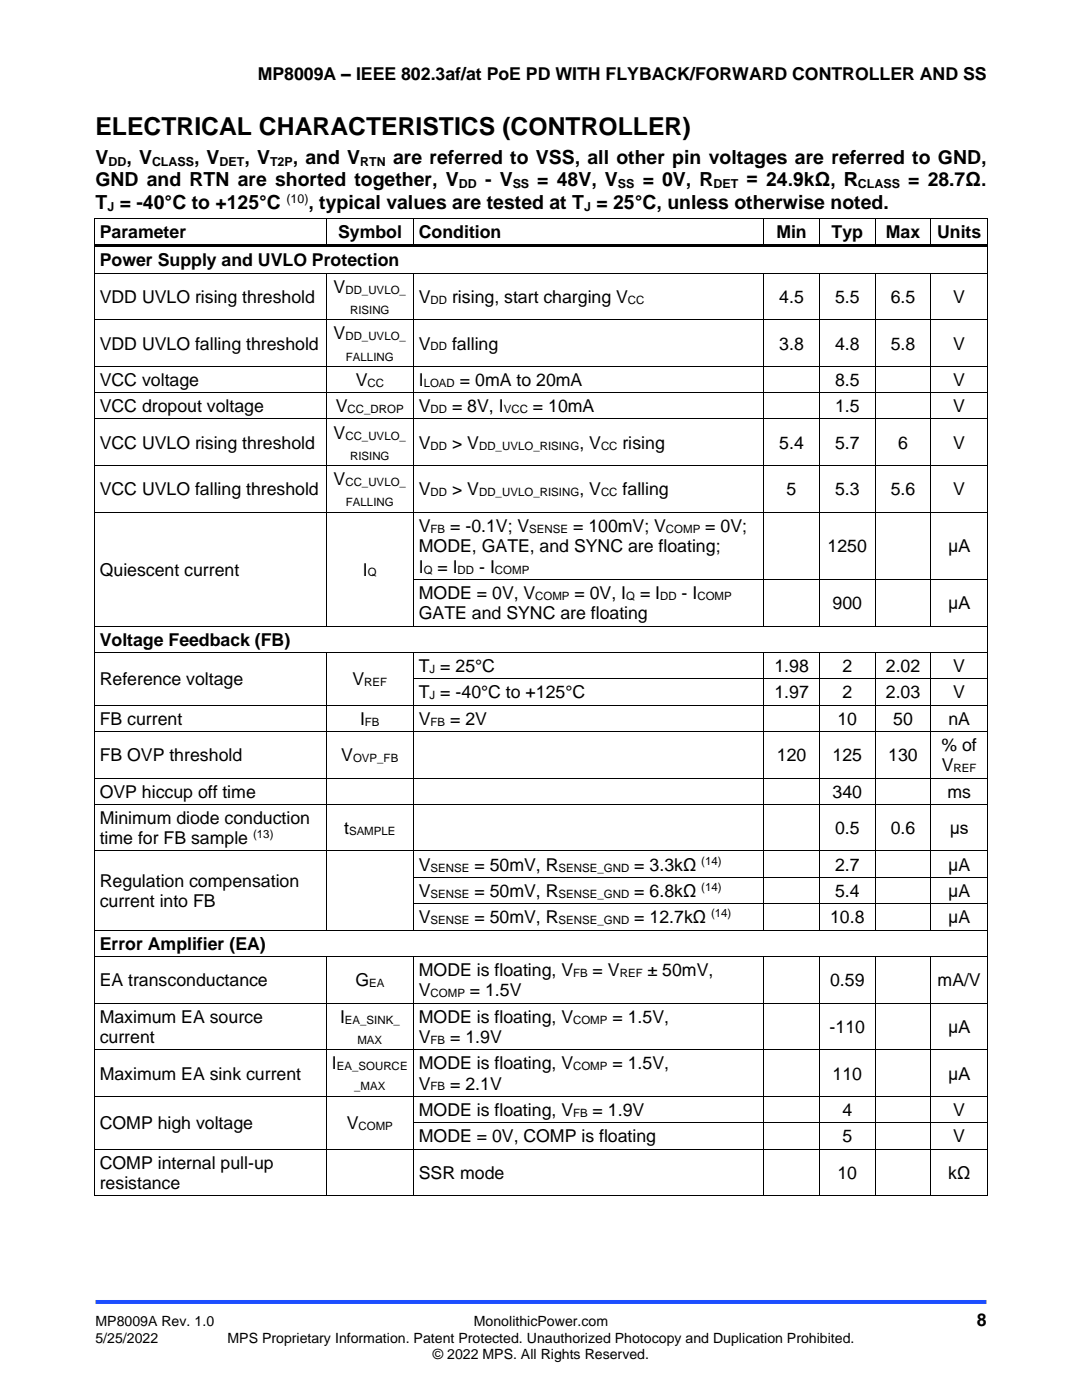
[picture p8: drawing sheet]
<svg xmlns="http://www.w3.org/2000/svg" width="216mm" height="279mm" viewBox="0 0 216 279" stroke-linecap="round" stroke-linejoin="round" font-family="sans-serif">
<defs><g id="words">
<text font-size="4.9" x="19" y="27">ELECTRICAL CHARACTERISTICS (CONTROLLER)</text>
<g font-size="3.9">
<text x="19" y="32.7">V</text>
<text x="25.2" y="32.7">, V</text>
<text x="38.7" y="32.7">, V</text>
<text x="48.8" y="32.7">, V</text>
<text x="58.4" y="32.7">, and V</text>
<text x="78.4" y="32.7">are referred to VSS, all other pin voltages are referred to GND,</text>
<text x="19" y="37.2">GND and RTN are shorted together, V</text>
<text x="19" y="41.7">T = -40°C to +125°C</text>
<text x="61.6" y="41.7">, typical values are tested at T = 25°C, unless otherwise noted.</text>
<text x="96.8" y="37.2">- V</text>
<text x="107.2" y="37.2">= 48V, V</text>
<text x="128.2" y="37.2">= 0V, R</text>
<text x="149" y="37.2">= 24.9kΩ, R</text>
<text x="181.2" y="37.2">= 28.7Ω.</text>
</g>
<g font-size="3.5">
<text x="51.4" y="16">MP8009A – IEEE 802.3af/at PoE PD WITH FLYBACK/FORWARD CONTROLLER AND SS</text>
<text x="19.9" y="47.5">Parameter</text>
<text x="67.4" y="47.5">Symbol</text>
<text x="83.6" y="47.5">Condition</text>
<text x="154.9" y="47.5">Min</text>
<text x="165.9" y="47.5">Typ</text>
<text x="176.8" y="47.5">Max</text>
<text x="187" y="47.5">Units</text>
<text x="19.9" y="53.2">Power Supply and UVLO Protection</text>
<text x="66.6" y="58.4">V</text>
<text x="19.9" y="60.4">VDD UVLO rising threshold</text>
<text x="83.6" y="60.4">V</text>
<text x="90.2" y="60.4">rising, start charging V</text>
<text x="155.5" y="60.4">4.5</text>
<text x="166.6" y="60.4">5.5</text>
<text x="177.7" y="60.4">6.5</text>
<text x="190.2" y="60.4">V</text>
<text x="19.9" y="69.8">VDD UVLO falling threshold</text>
<text x="66.6" y="67.7">V</text>
<text x="83.6" y="69.8">V</text>
<text x="90.2" y="69.8">falling</text>
<text x="155.5" y="69.8">3.8</text>
<text x="166.6" y="69.8">4.8</text>
<text x="177.7" y="69.8">5.8</text>
<text x="190.2" y="69.8">V</text>
<text x="19.9" y="77">VCC voltage</text>
<text x="71" y="77">V</text>
<text x="83.6" y="77">I</text>
<text x="91.8" y="77">= 0mA to 20mA</text>
<text x="166.6" y="77">8.5</text>
<text x="190.2" y="77">V</text>
<text x="19.9" y="82.3">VCC dropout voltage</text>
<text x="67" y="82.3">V</text>
<text x="83.6" y="82.3">V</text>
<text x="90.2" y="82.3">= 8V, I</text>
<text x="106.3" y="82.3">= 10mA</text>
<text x="166.6" y="82.3">1.5</text>
<text x="190.2" y="82.3">V</text>
<text x="19.9" y="89.6">VCC UVLO rising threshold</text>
<text x="66.6" y="87.6">V</text>
<text x="83.6" y="89.6">V</text>
<text x="90.2" y="89.6">&gt; V</text>
<text x="115.6" y="89.6">, V</text>
<text x="124.2" y="89.6">rising</text>
<text x="155.5" y="89.6">5.4</text>
<text x="166.6" y="89.6">5.7</text>
<text x="179.2" y="89.6">6</text>
<text x="190.2" y="89.6">V</text>
<text x="19.9" y="98.9">VCC UVLO falling threshold</text>
<text x="66.6" y="96.9">V</text>
<text x="83.6" y="98.9">V</text>
<text x="90.2" y="98.9">&gt; V</text>
<text x="115.6" y="98.9">, V</text>
<text x="124.2" y="98.9">falling</text>
<text x="157" y="98.9">5</text>
<text x="166.6" y="98.9">5.3</text>
<text x="177.7" y="98.9">5.6</text>
<text x="190.2" y="98.9">V</text>
<text x="83.6" y="106.2">V</text>
<text x="89.8" y="106.2">= -0.1V; V</text>
<text x="114.4" y="106.2">= 100mV; V</text>
<text x="140.7" y="106.2">= 0V;</text>
<text x="83.6" y="110.2">MODE, GATE, and SYNC are floating;</text>
<text x="165.1" y="110.2">1250</text>
<text x="189.2" y="110.2">μA</text>
<text x="19.9" y="114.9">Quiescent current</text>
<text x="72.4" y="114.9">I</text>
<text x="83.6" y="114.3">I</text>
<text x="83.6" y="119.5">MODE = 0V, V</text>
<text x="87.3" y="114.3">= I</text>
<text x="95.6" y="114.3">- I</text>
<text x="114.6" y="119.5">= 0V, I</text>
<text x="127.7" y="119.5">= I</text>
<text x="136" y="119.5">- I</text>
<text x="83.6" y="123.6">GATE and SYNC are floating</text>
<text x="166.1" y="121.6">900</text>
<text x="189.2" y="121.6">μA</text>
<text x="19.9" y="128.8">Voltage Feedback (FB)</text>
<text x="19.9" y="136.7">Reference voltage</text>
<text x="70.3" y="136.7">V</text>
<text x="83.6" y="134.1">T = 25°C</text>
<text x="154.5" y="134.1">1.98</text>
<text x="168.1" y="134.1">2</text>
<text x="176.8" y="134.1">2.02</text>
<text x="190.2" y="134.1">V</text>
<text x="83.6" y="139.4">T = -40°C to +125°C</text>
<text x="154.5" y="139.4">1.97</text>
<text x="168.1" y="139.4">2</text>
<text x="176.8" y="139.4">2.03</text>
<text x="190.2" y="139.4">V</text>
<text x="19.9" y="144.6">FB current</text>
<text x="71.8" y="144.6">I</text>
<text x="83.6" y="144.6">V</text>
<text x="89.8" y="144.6">= 2V</text>
<text x="167.1" y="144.6">10</text>
<text x="178.2" y="144.6">50</text>
<text x="187.8" y="149.9">% of</text>
<text x="189.2" y="144.6">nA</text>
<text x="19.9" y="151.9">FB OVP threshold</text>
<text x="68.1" y="151.9">V</text>
<text x="155" y="151.9">120</text>
<text x="166.1" y="151.9">125</text>
<text x="177.2" y="151.9">130</text>
<text x="187.9" y="153.9">V</text>
<text x="19.9" y="159.2">OVP hiccup off time</text>
<text x="166.1" y="159.2">340</text>
<text x="189" y="159.2">ms</text>
<text x="19.9" y="164.5">Minimum diode conduction</text>
<text x="68.7" y="166.5">t</text>
<text x="166.6" y="166.5">0.5</text>
<text x="177.7" y="166.5">0.6</text>
<text x="189.5" y="166.5">μs</text>
<text x="19.9" y="168.5">time for FB sample</text>
<text x="83.6" y="173.8">V</text>
<text x="94.7" y="173.8">= 50mV, R</text>
<text x="126.6" y="173.8">= 3.3kΩ</text>
<text x="166.6" y="173.8">2.7</text>
<text x="189.2" y="173.8">μA</text>
<text x="19.9" y="177">Regulation compensation</text>
<text x="83.6" y="179">V</text>
<text x="94.7" y="179">= 50mV, R</text>
<text x="126.6" y="179">= 6.8kΩ</text>
<text x="166.6" y="179">5.4</text>
<text x="189.2" y="179">μA</text>
<text x="19.9" y="181.1">current into FB</text>
<text x="83.6" y="184.3">V</text>
<text x="94.7" y="184.3">= 50mV, R</text>
<text x="126.6" y="184.3">= 12.7kΩ</text>
<text x="165.6" y="184.3">10.8</text>
<text x="189.2" y="184.3">μA</text>
<text x="19.9" y="189.5">Error Amplifier (EA)</text>
<text x="19.9" y="196.8">EA transconductance</text>
<text x="70.9" y="196.8">G</text>
<text x="83.6" y="194.8">MODE is floating, V</text>
<text x="118.3" y="194.8">= V</text>
<text x="129.2" y="194.8">± 50mV,</text>
<text x="165.6" y="196.8">0.59</text>
<text x="187.1" y="196.8">mA/V</text>
<text x="83.6" y="198.9">V</text>
<text x="93.8" y="198.9">= 1.5V</text>
<text x="19.9" y="204.1">Maximum EA source</text>
<text x="19.9" y="208.2">current</text>
<text x="67.8" y="204.1">I</text>
<text x="83.6" y="204.1">MODE is floating, V</text>
<text x="83.6" y="208.2">V</text>
<text x="89.8" y="208.2">= 1.9V</text>
<text x="122.2" y="204.1">= 1.5V,</text>
<text x="165.5" y="206.1">-110</text>
<text x="189.2" y="206.1">μA</text>
<text x="19.9" y="215.4">Maximum EA sink current</text>
<text x="66.2" y="213.4">I</text>
<text x="83.6" y="213.4">MODE is floating, V</text>
<text x="122.2" y="213.4">= 1.5V,</text>
<text x="166.1" y="215.4">110</text>
<text x="189.2" y="215.4">μA</text>
<text x="83.6" y="217.5">V</text>
<text x="89.8" y="217.5">= 2.1V</text>
<text x="19.9" y="225.4">COMP high voltage</text>
<text x="69.2" y="225.4">V</text>
<text x="83.6" y="222.7">MODE is floating, V</text>
<text x="83.6" y="228">MODE = 0V, COMP is floating</text>
<text x="118.3" y="222.7">= 1.9V</text>
<text x="168.1" y="222.7">4</text>
<text x="168.1" y="228">5</text>
<text x="190.2" y="222.7">V</text>
<text x="190.2" y="228">V</text>
<text x="19.9" y="233.2">COMP internal pull-up</text>
<text x="19.9" y="237.3">resistance</text>
<text x="83.6" y="235.3">SSR mode</text>
<text x="167.1" y="235.3">10</text>
<text x="189.2" y="235.3">kΩ</text>
<text x="194.9" y="264.6">8</text>
</g>
<g font-size="2.8">
<text x="19" y="264.6">MP8009A Rev. 1.0</text>
<text x="19" y="267.9">5/25/2022</text>
<text x="45.4" y="267.9">MPS Proprietary Information. Patent Protected. Unauthorized Photocopy and Duplication Prohibited.</text>
<text x="94.6" y="264.6">MonolithicPower.com</text>
<text x="86.4" y="271.2">© 2022 MPS. All Rights Reserved.</text>
</g>
<g font-size="2.5">
<text x="21.6" y="33.1">DD</text>
<text x="30.3" y="33.1">CLASS</text>
<text x="43.8" y="33.1">DET</text>
<text x="53.9" y="33.1">T2P</text>
<text x="71.9" y="33.1">RTN</text>
<text x="57.2" y="40.4">(10)</text>
<text x="91.6" y="37.5">DD</text>
<text x="102.3" y="37.5">SS</text>
<text x="123.3" y="37.5">SS</text>
<text x="142.4" y="37.5">DET</text>
<text x="171.2" y="37.5">CLASS</text>
<text x="21.4" y="42">J</text>
<text x="116.6" y="42">J</text>
</g>
<g font-size="2.3">
<text x="68.9" y="58.6">DD_UVLO_</text>
<text x="69.9" y="62.6">RISING</text>
<text x="85.9" y="60.6">DD</text>
<text x="125.3" y="60.6">CC</text>
<text x="68.9" y="67.9">DD_UVLO_</text>
<text x="69" y="72">FALLING</text>
<text x="85.9" y="69.9">DD</text>
<text x="73.3" y="77.2">CC</text>
<text x="84.5" y="77.2">LOAD</text>
<text x="69.4" y="82.5">CC_DROP</text>
<text x="85.9" y="82.5">DD</text>
<text x="100.5" y="82.5">VCC</text>
<text x="68.9" y="87.7">CC_UVLO_</text>
<text x="85.9" y="89.7">DD</text>
<text x="95.6" y="89.7">DD_UVLO_RISING</text>
<text x="119.9" y="89.7">CC</text>
<text x="69.9" y="91.8">RISING</text>
<text x="68.9" y="97">CC_UVLO_</text>
<text x="69" y="101.1">FALLING</text>
<text x="85.9" y="99">DD</text>
<text x="95.6" y="99">DD_UVLO_RISING</text>
<text x="119.9" y="99">CC</text>
<text x="85.9" y="106.3">FB</text>
<text x="105.6" y="106.3">SENSE</text>
<text x="132.9" y="106.3">COMP</text>
<text x="73.4" y="115">Q</text>
<text x="84.5" y="114.5">Q</text>
<text x="91.3" y="114.5">DD</text>
<text x="98.7" y="114.5">COMP</text>
<text x="106.8" y="119.7">COMP</text>
<text x="125" y="119.7">Q</text>
<text x="131.7" y="119.7">DD</text>
<text x="139.2" y="119.7">COMP</text>
<text x="72.7" y="136.9">REF</text>
<text x="85.7" y="134.3">J</text>
<text x="85.7" y="139.5">J</text>
<text x="72.8" y="144.8">FB</text>
<text x="85.9" y="144.8">FB</text>
<text x="70.4" y="152.1">OVP_FB</text>
<text x="190.3" y="154.1">REF</text>
<text x="50.5" y="167.3">(13)</text>
<text x="69.6" y="166.6">SAMPLE</text>
<text x="85.9" y="173.9">SENSE</text>
<text x="111.4" y="173.9">SENSE_GND</text>
<text x="139.9" y="172.5">(14)</text>
<text x="85.9" y="179.2">SENSE</text>
<text x="111.4" y="179.2">SENSE_GND</text>
<text x="139.9" y="177.8">(14)</text>
<text x="85.9" y="184.4">SENSE</text>
<text x="111.4" y="184.4">SENSE_GND</text>
<text x="141.9" y="183">(14)</text>
<text x="73.7" y="197">EA</text>
<text x="114.4" y="195">FB</text>
<text x="123.6" y="195">REF</text>
<text x="85.9" y="199">COMP</text>
<text x="68.8" y="204.3">EA_SINK_</text>
<text x="71.3" y="208.3">MAX</text>
<text x="85.9" y="208.3">FB</text>
<text x="114.4" y="204.3">COMP</text>
<text x="67.2" y="213.6">EA_SOURCE</text>
<text x="114.4" y="213.6">COMP</text>
<text x="70.7" y="217.6">_MAX</text>
<text x="85.9" y="217.6">FB</text>
<text x="71.6" y="225.5">COMP</text>
<text x="114.4" y="222.9">FB</text>
</g>
</g></defs>
<path d="M19 259.8h177.8" fill="none" stroke="#1c4eff" stroke-width=".79" stroke-linecap="butt"/>
<g fill="#000">
<path d="M18.8 43.5h.2v.7h-.2z" fill-rule="evenodd"/>
<path d="M18.8 43.5h.2v.2h-.2z" fill-rule="evenodd"/>
<path d="M18.8 48.8h.2v1h-.2z" fill-rule="evenodd"/>
<path d="M18.8 54.4h.2v.7h-.2z" fill-rule="evenodd"/>
<path d="M19 48.8h46v.5h-46z" fill-rule="evenodd"/>
<path d="M65 43.7h.2v.5h-.2z" fill-rule="evenodd"/>
<path d="M65 43.5h.2v.2h-.2z" fill-rule="evenodd"/>
<path d="M65 48.8h.5v.5h-.5z" fill-rule="evenodd"/>
<path d="M65 54.6h.2v.5h-.2z" fill-rule="evenodd"/>
<path d="M65 54.4h.2v.2h-.2z" fill-rule="evenodd"/>
<path d="M65.5 48.8h17v.5h-17z" fill-rule="evenodd"/>
<path d="M82.5 43.7h.1v.5h-.1z" fill-rule="evenodd"/>
<path d="M82.5 43.5h.1v.2h-.1z" fill-rule="evenodd"/>
<path d="M82.5 48.8h.5v.5h-.5z" fill-rule="evenodd"/>
<path d="M82.5 54.6h.1v.5h-.1z" fill-rule="evenodd"/>
<path d="M82.5 54.4h.1v.2h-.1z" fill-rule="evenodd"/>
<path d="M83 48.8h69.3v.5h-69.3z" fill-rule="evenodd"/>
<path d="M152.3 43.7h.2v.5h-.2z" fill-rule="evenodd"/>
<path d="M152.3 43.5h.2v.2h-.2z" fill-rule="evenodd"/>
<path d="M152.3 48.8h.6v.5h-.6z" fill-rule="evenodd"/>
<path d="M152.3 54.6h.2v.5h-.2z" fill-rule="evenodd"/>
<path d="M152.3 54.4h.2v.2h-.2z" fill-rule="evenodd"/>
<path d="M152.9 48.8h10.5v.5h-10.5z" fill-rule="evenodd"/>
<path d="M163.4 43.7h.2v.5h-.2z" fill-rule="evenodd"/>
<path d="M163.4 43.5h.2v.2h-.2z" fill-rule="evenodd"/>
<path d="M163.4 48.8h.6v.5h-.6z" fill-rule="evenodd"/>
<path d="M163.4 54.6h.2v.5h-.2z" fill-rule="evenodd"/>
<path d="M163.4 54.4h.2v.2h-.2z" fill-rule="evenodd"/>
<path d="M164 48.8h10.6v.5h-10.6z" fill-rule="evenodd"/>
<path d="M174.6 43.7h.1v.5h-.1z" fill-rule="evenodd"/>
<path d="M174.6 43.5h.1v.2h-.1z" fill-rule="evenodd"/>
<path d="M174.6 48.8h.5v.5h-.5z" fill-rule="evenodd"/>
<path d="M174.6 54.6h.1v.5h-.1z" fill-rule="evenodd"/>
<path d="M174.6 54.4h.1v.2h-.1z" fill-rule="evenodd"/>
<path d="M175.1 48.8h10.6v.5h-10.6z" fill-rule="evenodd"/>
<path d="M185.7 43.7h.1v.5h-.1z" fill-rule="evenodd"/>
<path d="M185.7 43.5h.1v.2h-.1z" fill-rule="evenodd"/>
<path d="M185.7 48.8h.5v.5h-.5z" fill-rule="evenodd"/>
<path d="M185.7 54.6h.1v.5h-.1z" fill-rule="evenodd"/>
<path d="M185.7 54.4h.1v.2h-.1z" fill-rule="evenodd"/>
<path d="M186.2 48.8h10.8v.5h-10.8z" fill-rule="evenodd"/>
<path d="M197 43.5h.1v.7h-.1z" fill-rule="evenodd"/>
<path d="M197 43.5h.1v.2h-.1z" fill-rule="evenodd"/>
<path d="M197 48.8h.1v1h-.1z" fill-rule="evenodd"/>
<path d="M197 54.4h.1v.7h-.1z" fill-rule="evenodd"/>
<path d="M18.8 63.7h.2v.7h-.2z" fill-rule="evenodd"/>
<path d="M18.8 73h.2v.7h-.2z" fill-rule="evenodd"/>
<path d="M18.8 78.3h.2v.7h-.2z" fill-rule="evenodd"/>
<path d="M65 63.7h.2v.7h-.2z" fill-rule="evenodd"/>
<path d="M65 73h.2v.7h-.2z" fill-rule="evenodd"/>
<path d="M65 78.3h.2v.7h-.2z" fill-rule="evenodd"/>
<path d="M82.5 63.7h.1v.7h-.1z" fill-rule="evenodd"/>
<path d="M82.5 73h.1v.7h-.1z" fill-rule="evenodd"/>
<path d="M82.5 78.3h.1v.7h-.1z" fill-rule="evenodd"/>
<path d="M152.3 63.7h.2v.7h-.2z" fill-rule="evenodd"/>
<path d="M152.3 73h.2v.7h-.2z" fill-rule="evenodd"/>
<path d="M152.3 78.3h.2v.7h-.2z" fill-rule="evenodd"/>
<path d="M163.4 63.7h.2v.7h-.2z" fill-rule="evenodd"/>
<path d="M163.4 73h.2v.7h-.2z" fill-rule="evenodd"/>
<path d="M163.4 78.3h.2v.7h-.2z" fill-rule="evenodd"/>
<path d="M174.6 63.7h.1v.7h-.1z" fill-rule="evenodd"/>
<path d="M174.6 73h.1v.7h-.1z" fill-rule="evenodd"/>
<path d="M174.6 78.3h.1v.7h-.1z" fill-rule="evenodd"/>
<path d="M185.7 63.7h.1v.7h-.1z" fill-rule="evenodd"/>
<path d="M185.7 73h.1v.7h-.1z" fill-rule="evenodd"/>
<path d="M185.7 78.3h.1v.7h-.1z" fill-rule="evenodd"/>
<path d="M197 63.7h.1v.7h-.1z" fill-rule="evenodd"/>
<path d="M197 73h.1v.7h-.1z" fill-rule="evenodd"/>
<path d="M197 78.3h.1v.7h-.1z" fill-rule="evenodd"/>
<path d="M18.8 83.5h.2v.7h-.2z" fill-rule="evenodd"/>
<path d="M18.8 92.8h.2v.7h-.2z" fill-rule="evenodd"/>
<path d="M65 83.5h.2v.7h-.2z" fill-rule="evenodd"/>
<path d="M65 92.8h.2v.7h-.2z" fill-rule="evenodd"/>
<path d="M82.5 83.5h.1v.7h-.1z" fill-rule="evenodd"/>
<path d="M82.5 92.8h.1v.7h-.1z" fill-rule="evenodd"/>
<path d="M152.3 83.5h.2v.7h-.2z" fill-rule="evenodd"/>
<path d="M152.3 92.8h.2v.7h-.2z" fill-rule="evenodd"/>
<path d="M163.4 83.5h.2v.7h-.2z" fill-rule="evenodd"/>
<path d="M163.4 92.8h.2v.7h-.2z" fill-rule="evenodd"/>
<path d="M174.6 83.5h.1v.7h-.1z" fill-rule="evenodd"/>
<path d="M174.6 92.8h.1v.7h-.1z" fill-rule="evenodd"/>
<path d="M185.7 83.5h.1v.7h-.1z" fill-rule="evenodd"/>
<path d="M185.7 92.8h.1v.7h-.1z" fill-rule="evenodd"/>
<path d="M197 83.5h.1v.7h-.1z" fill-rule="evenodd"/>
<path d="M197 92.8h.1v.7h-.1z" fill-rule="evenodd"/>
<path d="M18.8 102.2h.2v.7h-.2z" fill-rule="evenodd"/>
<path d="M18.8 115.5h.2v.7h-.2z" fill-rule="evenodd"/>
<path d="M65 102.2h.2v.7h-.2z" fill-rule="evenodd"/>
<path d="M65 115.5h.2v.7h-.2z" fill-rule="evenodd"/>
<path d="M82.5 102.2h.1v.7h-.1z" fill-rule="evenodd"/>
<path d="M82.5 115.5h.1v.7h-.1z" fill-rule="evenodd"/>
<path d="M152.3 102.2h.2v.7h-.2z" fill-rule="evenodd"/>
<path d="M152.3 115.5h.2v.7h-.2z" fill-rule="evenodd"/>
<path d="M163.4 102.2h.2v.7h-.2z" fill-rule="evenodd"/>
<path d="M163.4 115.5h.2v.7h-.2z" fill-rule="evenodd"/>
<path d="M174.6 102.2h.1v.7h-.1z" fill-rule="evenodd"/>
<path d="M174.6 115.5h.1v.7h-.1z" fill-rule="evenodd"/>
<path d="M185.7 102.2h.1v.7h-.1z" fill-rule="evenodd"/>
<path d="M185.7 115.5h.1v.7h-.1z" fill-rule="evenodd"/>
<path d="M197 102.2h.1v.7h-.1z" fill-rule="evenodd"/>
<path d="M197 115.5h.1v.7h-.1z" fill-rule="evenodd"/>
<path d="M18.8 124.8h.2v.7h-.2z" fill-rule="evenodd"/>
<path d="M18.8 130.1h.2v.7h-.2z" fill-rule="evenodd"/>
<path d="M18.8 135.4h.2v.7h-.2z" fill-rule="evenodd"/>
<path d="M65 124.8h.2v.2h-.2z" fill-rule="evenodd"/>
<path d="M65 130.3h.2v.5h-.2z" fill-rule="evenodd"/>
<path d="M65 130.1h.2v.2h-.2z" fill-rule="evenodd"/>
<path d="M65 135.4h.2v.7h-.2z" fill-rule="evenodd"/>
<path d="M82.5 124.8h.1v.2h-.1z" fill-rule="evenodd"/>
<path d="M82.5 130.3h.1v.5h-.1z" fill-rule="evenodd"/>
<path d="M82.5 130.1h.1v.2h-.1z" fill-rule="evenodd"/>
<path d="M82.5 135.4h.1v.7h-.1z" fill-rule="evenodd"/>
<path d="M152.3 124.8h.2v.2h-.2z" fill-rule="evenodd"/>
<path d="M152.3 130.3h.2v.5h-.2z" fill-rule="evenodd"/>
<path d="M152.3 130.1h.2v.2h-.2z" fill-rule="evenodd"/>
<path d="M152.3 135.4h.2v.7h-.2z" fill-rule="evenodd"/>
<path d="M163.4 124.8h.2v.2h-.2z" fill-rule="evenodd"/>
<path d="M163.4 130.3h.2v.5h-.2z" fill-rule="evenodd"/>
<path d="M163.4 130.1h.2v.2h-.2z" fill-rule="evenodd"/>
<path d="M163.4 135.4h.2v.7h-.2z" fill-rule="evenodd"/>
<path d="M174.6 124.8h.1v.2h-.1z" fill-rule="evenodd"/>
<path d="M174.6 130.3h.1v.5h-.1z" fill-rule="evenodd"/>
<path d="M174.6 130.1h.1v.2h-.1z" fill-rule="evenodd"/>
<path d="M174.6 135.4h.1v.7h-.1z" fill-rule="evenodd"/>
<path d="M185.7 124.8h.1v.2h-.1z" fill-rule="evenodd"/>
<path d="M185.7 130.3h.1v.5h-.1z" fill-rule="evenodd"/>
<path d="M185.7 130.1h.1v.2h-.1z" fill-rule="evenodd"/>
<path d="M185.7 135.4h.1v.7h-.1z" fill-rule="evenodd"/>
<path d="M197 124.8h.1v.7h-.1z" fill-rule="evenodd"/>
<path d="M197 130.1h.1v.7h-.1z" fill-rule="evenodd"/>
<path d="M197 135.4h.1v.7h-.1z" fill-rule="evenodd"/>
<path d="M18.8 140.6h.2v.7h-.2z" fill-rule="evenodd"/>
<path d="M18.8 145.9h.2v.7h-.2z" fill-rule="evenodd"/>
<path d="M18.8 155.2h.2v.7h-.2z" fill-rule="evenodd"/>
<path d="M65 140.6h.2v.7h-.2z" fill-rule="evenodd"/>
<path d="M65 145.9h.2v.7h-.2z" fill-rule="evenodd"/>
<path d="M65 155.2h.2v.7h-.2z" fill-rule="evenodd"/>
<path d="M82.5 140.6h.1v.7h-.1z" fill-rule="evenodd"/>
<path d="M82.5 145.9h.1v.7h-.1z" fill-rule="evenodd"/>
<path d="M82.5 155.2h.1v.7h-.1z" fill-rule="evenodd"/>
<path d="M152.3 140.6h.2v.7h-.2z" fill-rule="evenodd"/>
<path d="M152.3 145.9h.2v.7h-.2z" fill-rule="evenodd"/>
<path d="M152.3 155.2h.2v.7h-.2z" fill-rule="evenodd"/>
<path d="M163.4 140.6h.2v.7h-.2z" fill-rule="evenodd"/>
<path d="M163.4 145.9h.2v.7h-.2z" fill-rule="evenodd"/>
<path d="M163.4 155.2h.2v.7h-.2z" fill-rule="evenodd"/>
<path d="M174.6 140.6h.1v.7h-.1z" fill-rule="evenodd"/>
<path d="M174.6 145.9h.1v.7h-.1z" fill-rule="evenodd"/>
<path d="M174.6 155.2h.1v.7h-.1z" fill-rule="evenodd"/>
<path d="M185.7 140.6h.1v.7h-.1z" fill-rule="evenodd"/>
<path d="M185.7 145.9h.1v.7h-.1z" fill-rule="evenodd"/>
<path d="M185.7 155.2h.1v.7h-.1z" fill-rule="evenodd"/>
<path d="M197 140.6h.1v.7h-.1z" fill-rule="evenodd"/>
<path d="M197 145.9h.1v.7h-.1z" fill-rule="evenodd"/>
<path d="M197 155.2h.1v.7h-.1z" fill-rule="evenodd"/>
<path d="M18.8 160.5h.2v.7h-.2z" fill-rule="evenodd"/>
<path d="M18.8 169.7h.2v.7h-.2z" fill-rule="evenodd"/>
<path d="M18.8 175h.2v.7h-.2z" fill-rule="evenodd"/>
<path d="M65 160.5h.2v.7h-.2z" fill-rule="evenodd"/>
<path d="M65 169.7h.2v.7h-.2z" fill-rule="evenodd"/>
<path d="M65 175h.2v.7h-.2z" fill-rule="evenodd"/>
<path d="M82.5 160.5h.1v.7h-.1z" fill-rule="evenodd"/>
<path d="M82.5 169.7h.1v.7h-.1z" fill-rule="evenodd"/>
<path d="M82.5 175h.1v.7h-.1z" fill-rule="evenodd"/>
<path d="M152.3 160.5h.2v.7h-.2z" fill-rule="evenodd"/>
<path d="M152.3 169.7h.2v.7h-.2z" fill-rule="evenodd"/>
<path d="M152.3 175h.2v.7h-.2z" fill-rule="evenodd"/>
<path d="M163.4 160.5h.2v.7h-.2z" fill-rule="evenodd"/>
<path d="M163.4 169.7h.2v.7h-.2z" fill-rule="evenodd"/>
<path d="M163.4 175h.2v.7h-.2z" fill-rule="evenodd"/>
<path d="M174.6 160.5h.1v.7h-.1z" fill-rule="evenodd"/>
<path d="M174.6 169.7h.1v.7h-.1z" fill-rule="evenodd"/>
<path d="M174.6 175h.1v.7h-.1z" fill-rule="evenodd"/>
<path d="M185.7 160.5h.1v.7h-.1z" fill-rule="evenodd"/>
<path d="M185.7 169.7h.1v.7h-.1z" fill-rule="evenodd"/>
<path d="M185.7 175h.1v.7h-.1z" fill-rule="evenodd"/>
<path d="M197 160.5h.1v.7h-.1z" fill-rule="evenodd"/>
<path d="M197 169.7h.1v.7h-.1z" fill-rule="evenodd"/>
<path d="M197 175h.1v.7h-.1z" fill-rule="evenodd"/>
<path d="M18.8 180.3h.2v.7h-.2z" fill-rule="evenodd"/>
<path d="M18.8 185.5h.2v.7h-.2z" fill-rule="evenodd"/>
<path d="M18.8 190.8h.2v.7h-.2z" fill-rule="evenodd"/>
<path d="M65 180.3h.2v.7h-.2z" fill-rule="evenodd"/>
<path d="M65 185.5h.2v.2h-.2z" fill-rule="evenodd"/>
<path d="M65 191h.2v.5h-.2z" fill-rule="evenodd"/>
<path d="M65 190.8h.2v.2h-.2z" fill-rule="evenodd"/>
<path d="M82.5 180.3h.1v.7h-.1z" fill-rule="evenodd"/>
<path d="M82.5 185.5h.1v.2h-.1z" fill-rule="evenodd"/>
<path d="M82.5 191h.1v.5h-.1z" fill-rule="evenodd"/>
<path d="M82.5 190.8h.1v.2h-.1z" fill-rule="evenodd"/>
<path d="M152.3 180.3h.2v.7h-.2z" fill-rule="evenodd"/>
<path d="M152.3 185.5h.2v.2h-.2z" fill-rule="evenodd"/>
<path d="M152.3 191h.2v.5h-.2z" fill-rule="evenodd"/>
<path d="M152.3 190.8h.2v.2h-.2z" fill-rule="evenodd"/>
<path d="M163.4 180.3h.2v.7h-.2z" fill-rule="evenodd"/>
<path d="M163.4 185.5h.2v.2h-.2z" fill-rule="evenodd"/>
<path d="M163.4 191h.2v.5h-.2z" fill-rule="evenodd"/>
<path d="M163.4 190.8h.2v.2h-.2z" fill-rule="evenodd"/>
<path d="M174.6 180.3h.1v.7h-.1z" fill-rule="evenodd"/>
<path d="M174.6 185.5h.1v.2h-.1z" fill-rule="evenodd"/>
<path d="M174.6 191h.1v.5h-.1z" fill-rule="evenodd"/>
<path d="M174.6 190.8h.1v.2h-.1z" fill-rule="evenodd"/>
<path d="M185.7 180.3h.1v.7h-.1z" fill-rule="evenodd"/>
<path d="M185.7 185.5h.1v.2h-.1z" fill-rule="evenodd"/>
<path d="M185.7 191h.1v.5h-.1z" fill-rule="evenodd"/>
<path d="M185.7 190.8h.1v.2h-.1z" fill-rule="evenodd"/>
<path d="M197 180.3h.1v.7h-.1z" fill-rule="evenodd"/>
<path d="M197 185.5h.1v.7h-.1z" fill-rule="evenodd"/>
<path d="M197 190.8h.1v.7h-.1z" fill-rule="evenodd"/>
<path d="M18.8 200.1h.2v.7h-.2z" fill-rule="evenodd"/>
<path d="M18.8 209.4h.2v.7h-.2z" fill-rule="evenodd"/>
<path d="M18.8 218.7h.2v.7h-.2z" fill-rule="evenodd"/>
<path d="M65 200.1h.2v.7h-.2z" fill-rule="evenodd"/>
<path d="M65 209.4h.2v.7h-.2z" fill-rule="evenodd"/>
<path d="M65 218.7h.2v.7h-.2z" fill-rule="evenodd"/>
<path d="M82.5 200.1h.1v.7h-.1z" fill-rule="evenodd"/>
<path d="M82.5 209.4h.1v.7h-.1z" fill-rule="evenodd"/>
<path d="M82.5 218.7h.1v.7h-.1z" fill-rule="evenodd"/>
<path d="M152.3 200.1h.2v.7h-.2z" fill-rule="evenodd"/>
<path d="M152.3 209.4h.2v.7h-.2z" fill-rule="evenodd"/>
<path d="M152.3 218.7h.2v.7h-.2z" fill-rule="evenodd"/>
<path d="M163.4 200.1h.2v.7h-.2z" fill-rule="evenodd"/>
<path d="M163.4 209.4h.2v.7h-.2z" fill-rule="evenodd"/>
<path d="M163.4 218.7h.2v.7h-.2z" fill-rule="evenodd"/>
<path d="M174.6 200.1h.1v.7h-.1z" fill-rule="evenodd"/>
<path d="M174.6 209.4h.1v.7h-.1z" fill-rule="evenodd"/>
<path d="M174.6 218.7h.1v.7h-.1z" fill-rule="evenodd"/>
<path d="M185.7 200.1h.1v.7h-.1z" fill-rule="evenodd"/>
<path d="M185.7 209.4h.1v.7h-.1z" fill-rule="evenodd"/>
<path d="M185.7 218.7h.1v.7h-.1z" fill-rule="evenodd"/>
<path d="M197 200.1h.1v.7h-.1z" fill-rule="evenodd"/>
<path d="M197 209.4h.1v.7h-.1z" fill-rule="evenodd"/>
<path d="M197 218.7h.1v.7h-.1z" fill-rule="evenodd"/>
<path d="M18.8 224h.2v.7h-.2z" fill-rule="evenodd"/>
<path d="M18.8 229.2h.2v.7h-.2z" fill-rule="evenodd"/>
<path d="M18.8 238.6h.2v.1h-.2z" fill-rule="evenodd"/>
<path d="M18.8 238.6h.2v.1h-.2z" fill-rule="evenodd"/>
<path d="M65 224h.2v.7h-.2z" fill-rule="evenodd"/>
<path d="M65 229.2h.2v.7h-.2z" fill-rule="evenodd"/>
<path d="M65 238.6h.2v.1h-.2z" fill-rule="evenodd"/>
<path d="M82.5 224h.1v.7h-.1z" fill-rule="evenodd"/>
<path d="M82.5 229.2h.1v.7h-.1z" fill-rule="evenodd"/>
<path d="M82.5 238.6h.1v.1h-.1z" fill-rule="evenodd"/>
<path d="M152.3 224h.2v.7h-.2z" fill-rule="evenodd"/>
<path d="M152.3 229.2h.2v.7h-.2z" fill-rule="evenodd"/>
<path d="M152.3 238.6h.2v.1h-.2z" fill-rule="evenodd"/>
<path d="M163.4 224h.2v.7h-.2z" fill-rule="evenodd"/>
<path d="M163.4 229.2h.2v.7h-.2z" fill-rule="evenodd"/>
<path d="M163.4 238.6h.2v.1h-.2z" fill-rule="evenodd"/>
<path d="M174.6 224h.1v.7h-.1z" fill-rule="evenodd"/>
<path d="M174.6 229.2h.1v.7h-.1z" fill-rule="evenodd"/>
<path d="M174.6 238.6h.1v.1h-.1z" fill-rule="evenodd"/>
<path d="M185.7 224h.1v.7h-.1z" fill-rule="evenodd"/>
<path d="M185.7 229.2h.1v.7h-.1z" fill-rule="evenodd"/>
<path d="M185.7 238.6h.1v.1h-.1z" fill-rule="evenodd"/>
<path d="M197 224h.1v.7h-.1z" fill-rule="evenodd"/>
<path d="M197 229.2h.1v.7h-.1z" fill-rule="evenodd"/>
<path d="M197 238.6h.1v.1h-.1z" fill-rule="evenodd"/>
<path d="M197 238.6h.1v.1h-.1z" fill-rule="evenodd"/>
</g>
<g fill="none" stroke="#000" stroke-width=".2">
<path d="M18.9 44.2v4.6M18.9 49.8v4.6M18.9 55.1v8.6M19 43.6h46M19 54.5h46M65.1 44.2v4.6M65.1 55.1v8.6M65.2 43.6h17.3M65.2 54.5h17.3M82.6 44.2v4.6M82.6 55.1v8.6M82.6 43.6h69.7"/>
<path d="M82.6 54.5h69.7M152.4 44.2v4.6M152.4 55.1v8.6M152.5 43.6h10.9M152.5 54.5h10.9M163.5 44.2v4.6M163.5 55.1v8.6M163.6 43.6h11M163.6 54.5h11M174.6 44.2v4.6M174.6 55.1v8.6M174.7 43.6h11"/>
<path d="M174.7 54.5h11M185.8 44.2v4.6M185.8 55.1v8.6M185.8 43.6h11.2M185.8 54.5h11.2M197 44.2v4.6M197 49.8v4.6M197 55.1v8.6M18.9 64.4v8.6M18.9 73.7v4.6M18.9 79v4.5M19 63.8h46"/>
<path d="M19 73.1h46M19 78.4h46M65.1 64.4v8.6M65.1 73.7v4.6M65.1 79v4.5M65.2 63.8h17.3M65.2 73.1h17.3M65.2 78.4h17.3M82.6 64.4v8.6M82.6 73.7v4.6M82.6 79v4.5M82.6 63.8h69.7"/>
<path d="M82.6 73.1h69.7M82.6 78.4h69.7M152.4 64.4v8.6M152.4 73.7v4.6M152.4 79v4.5M152.5 63.8h10.9M152.5 73.1h10.9M152.5 78.4h10.9M163.5 64.4v8.6M163.5 73.7v4.6M163.5 79v4.5M163.6 63.8h11"/>
<path d="M163.6 73.1h11M163.6 78.4h11M174.6 64.4v8.6M174.6 73.7v4.6M174.6 79v4.5M174.7 63.8h11M174.7 73.1h11M174.7 78.4h11M185.8 64.4v8.6M185.8 73.7v4.6M185.8 79v4.5M185.8 63.8h11.2"/>
<path d="M185.8 73.1h11.2M185.8 78.4h11.2M197 64.4v8.6M197 73.7v4.6M197 79v4.5M18.9 84.2v8.6M18.9 93.5v8.7M19 83.6h46M19 92.9h46M65.1 84.2v8.6M65.1 93.5v8.7M65.2 83.6h17.3"/>
<path d="M65.2 92.9h17.3M82.6 84.2v8.6M82.6 93.5v8.7M82.6 83.6h69.7M82.6 92.9h69.7M152.4 84.2v8.6M152.4 93.5v8.7M152.5 83.6h10.9M152.5 92.9h10.9M163.5 84.2v8.6M163.5 93.5v8.7M163.6 83.6h11"/>
<path d="M163.6 92.9h11M174.6 84.2v8.6M174.6 93.5v8.7M174.7 83.6h11M174.7 92.9h11M185.8 84.2v8.6M185.8 93.5v8.7M185.8 83.6h11.2M185.8 92.9h11.2M197 84.2v8.6M197 93.5v8.7M18.9 102.9v12.6"/>
<path d="M18.9 116.2v8.6M19 102.2h46M65.1 102.9v12.6M65.1 116.2v8.6M65.2 102.2h17.3M82.6 102.9v12.6M82.6 116.2v8.6M82.6 102.2h69.7M82.6 115.6h69.7M152.4 102.9v12.6M152.4 116.2v8.6M152.5 102.2h10.9"/>
<path d="M152.5 115.6h10.9M163.5 102.9v12.6M163.5 116.2v8.6M163.6 102.2h11M163.6 115.6h11M174.6 102.9v12.6M174.6 116.2v8.6M174.7 102.2h11M174.7 115.6h11M185.8 102.9v12.6M185.8 116.2v8.6M185.8 102.2h11.2"/>
<path d="M185.8 115.6h11.2M197 102.9v12.6M197 116.2v8.6M18.9 125.5v4.6M18.9 130.8v4.6M18.9 136.1v4.5M19 124.9h46M19 130.2h46M65.1 130.8v4.6M65.1 136.1v4.5M65.2 124.9h17.3M65.2 130.2h17.3"/>
<path d="M82.6 130.8v4.6M82.6 136.1v4.5M82.6 124.9h69.7M82.6 130.2h69.7M82.6 135.5h69.7M152.4 130.8v4.6M152.4 136.1v4.5M152.5 124.9h10.9M152.5 130.2h10.9M152.5 135.5h10.9M163.5 130.8v4.6M163.5 136.1v4.5"/>
<path d="M163.6 124.9h11M163.6 130.2h11M163.6 135.5h11M174.6 130.8v4.6M174.6 136.1v4.5M174.7 124.9h11M174.7 130.2h11M174.7 135.5h11M185.8 130.8v4.6M185.8 136.1v4.5M185.8 124.9h11.2M185.8 130.2h11.2"/>
<path d="M185.8 135.5h11.2M197 125.5v4.6M197 130.8v4.6M197 136.1v4.5M18.9 141.3v4.6M18.9 146.6v8.6M18.9 155.9v4.6M19 140.7h46M19 146h46M19 155.3h46M65.1 141.3v4.6M65.1 146.6v8.6"/>
<path d="M65.1 155.9v4.6M65.2 140.7h17.3M65.2 146h17.3M65.2 155.3h17.3M82.6 141.3v4.6M82.6 146.6v8.6M82.6 155.9v4.6M82.6 140.7h69.7M82.6 146h69.7M82.6 155.3h69.7M152.4 141.3v4.6M152.4 146.6v8.6"/>
<path d="M152.4 155.9v4.6M152.5 140.7h10.9M152.5 146h10.9M152.5 155.3h10.9M163.5 141.3v4.6M163.5 146.6v8.6M163.5 155.9v4.6M163.6 140.7h11M163.6 146h11M163.6 155.3h11M174.6 141.3v4.6M174.6 146.6v8.6"/>
<path d="M174.6 155.9v4.6M174.7 140.7h11M174.7 146h11M174.7 155.3h11M185.8 141.3v4.6M185.8 146.6v8.6M185.8 155.9v4.6M185.8 140.7h11.2M185.8 146h11.2M185.8 155.3h11.2M197 141.3v4.6M197 146.6v8.6"/>
<path d="M197 155.9v4.6M18.9 161.2v8.5M18.9 170.4v4.6M18.9 175.7v4.6M19 160.5h46M19 169.8h46M65.1 161.2v8.5M65.1 170.4v4.6M65.1 175.7v4.6M65.2 160.5h17.3M65.2 169.8h17.3M82.6 161.2v8.5"/>
<path d="M82.6 170.4v4.6M82.6 175.7v4.6M82.6 160.5h69.7M82.6 169.8h69.7M82.6 175.1h69.7M152.4 161.2v8.5M152.4 170.4v4.6M152.4 175.7v4.6M152.5 160.5h10.9M152.5 169.8h10.9M152.5 175.1h10.9M163.5 161.2v8.5"/>
<path d="M163.5 170.4v4.6M163.5 175.7v4.6M163.6 160.5h11M163.6 169.8h11M163.6 175.1h11M174.6 161.2v8.5M174.6 170.4v4.6M174.6 175.7v4.6M174.7 160.5h11M174.7 169.8h11M174.7 175.1h11M185.8 161.2v8.5"/>
<path d="M185.8 170.4v4.6M185.8 175.7v4.6M185.8 160.5h11.2M185.8 169.8h11.2M185.8 175.1h11.2M197 161.2v8.5M197 170.4v4.6M197 175.7v4.6M18.9 181v4.5M18.9 186.2v4.6M18.9 191.5v8.6M19 185.6h46"/>
<path d="M19 190.9h46M65.1 181v4.5M65.1 191.5v8.6M65.2 185.6h17.3M65.2 190.9h17.3M82.6 181v4.5M82.6 191.5v8.6M82.6 180.4h69.7M82.6 185.6h69.7M82.6 190.9h69.7M152.4 181v4.5M152.4 191.5v8.6"/>
<path d="M152.5 180.4h10.9M152.5 185.6h10.9M152.5 190.9h10.9M163.5 181v4.5M163.5 191.5v8.6M163.6 180.4h11M163.6 185.6h11M163.6 190.9h11M174.6 181v4.5M174.6 191.5v8.6M174.7 180.4h11M174.7 185.6h11"/>
<path d="M174.7 190.9h11M185.8 181v4.5M185.8 191.5v8.6M185.8 180.4h11.2M185.8 185.6h11.2M185.8 190.9h11.2M197 181v4.5M197 186.2v4.6M197 191.5v8.6M18.9 200.8v8.6M18.9 210.1v8.6M18.9 219.4v4.6"/>
<path d="M19 200.2h46M19 209.5h46M19 218.8h46M65.1 200.8v8.6M65.1 210.1v8.6M65.1 219.4v4.6M65.2 200.2h17.3M65.2 209.5h17.3M65.2 218.8h17.3M82.6 200.8v8.6M82.6 210.1v8.6M82.6 219.4v4.6"/>
<path d="M82.6 200.2h69.7M82.6 209.5h69.7M82.6 218.8h69.7M152.4 200.8v8.6M152.4 210.1v8.6M152.4 219.4v4.6M152.5 200.2h10.9M152.5 209.5h10.9M152.5 218.8h10.9M163.5 200.8v8.6M163.5 210.1v8.6M163.5 219.4v4.6"/>
<path d="M163.6 200.2h11M163.6 209.5h11M163.6 218.8h11M174.6 200.8v8.6M174.6 210.1v8.6M174.6 219.4v4.6M174.7 200.2h11M174.7 209.5h11M174.7 218.8h11M185.8 200.8v8.6M185.8 210.1v8.6M185.8 219.4v4.6"/>
<path d="M185.8 200.2h11.2M185.8 209.5h11.2M185.8 218.8h11.2M197 200.8v8.6M197 210.1v8.6M197 219.4v4.6M18.9 224.7v4.5M18.9 229.9v8.7M19 229.3h46M19 238.6h46M65.1 224.7v4.5M65.1 229.9v8.7"/>
<path d="M65.2 229.3h17.3M65.2 238.6h17.3M82.6 224.7v4.5M82.6 229.9v8.7M82.6 224.1h69.7M82.6 229.3h69.7M82.6 238.6h69.7M152.4 224.7v4.5M152.4 229.9v8.7M152.5 224.1h10.9M152.5 229.3h10.9M152.5 238.6h10.9"/>
<path d="M163.5 224.7v4.5M163.5 229.9v8.7M163.6 224.1h11M163.6 229.3h11M163.6 238.6h11M174.6 224.7v4.5M174.6 229.9v8.7M174.7 224.1h11M174.7 229.3h11M174.7 238.6h11M185.8 224.7v4.5M185.8 229.9v8.7"/>
<path d="M185.8 224.1h11.2M185.8 229.3h11.2M185.8 238.6h11.2M197 224.7v4.5M197 229.9v8.7"/>
</g>
<use href="#words"/>
</svg>
